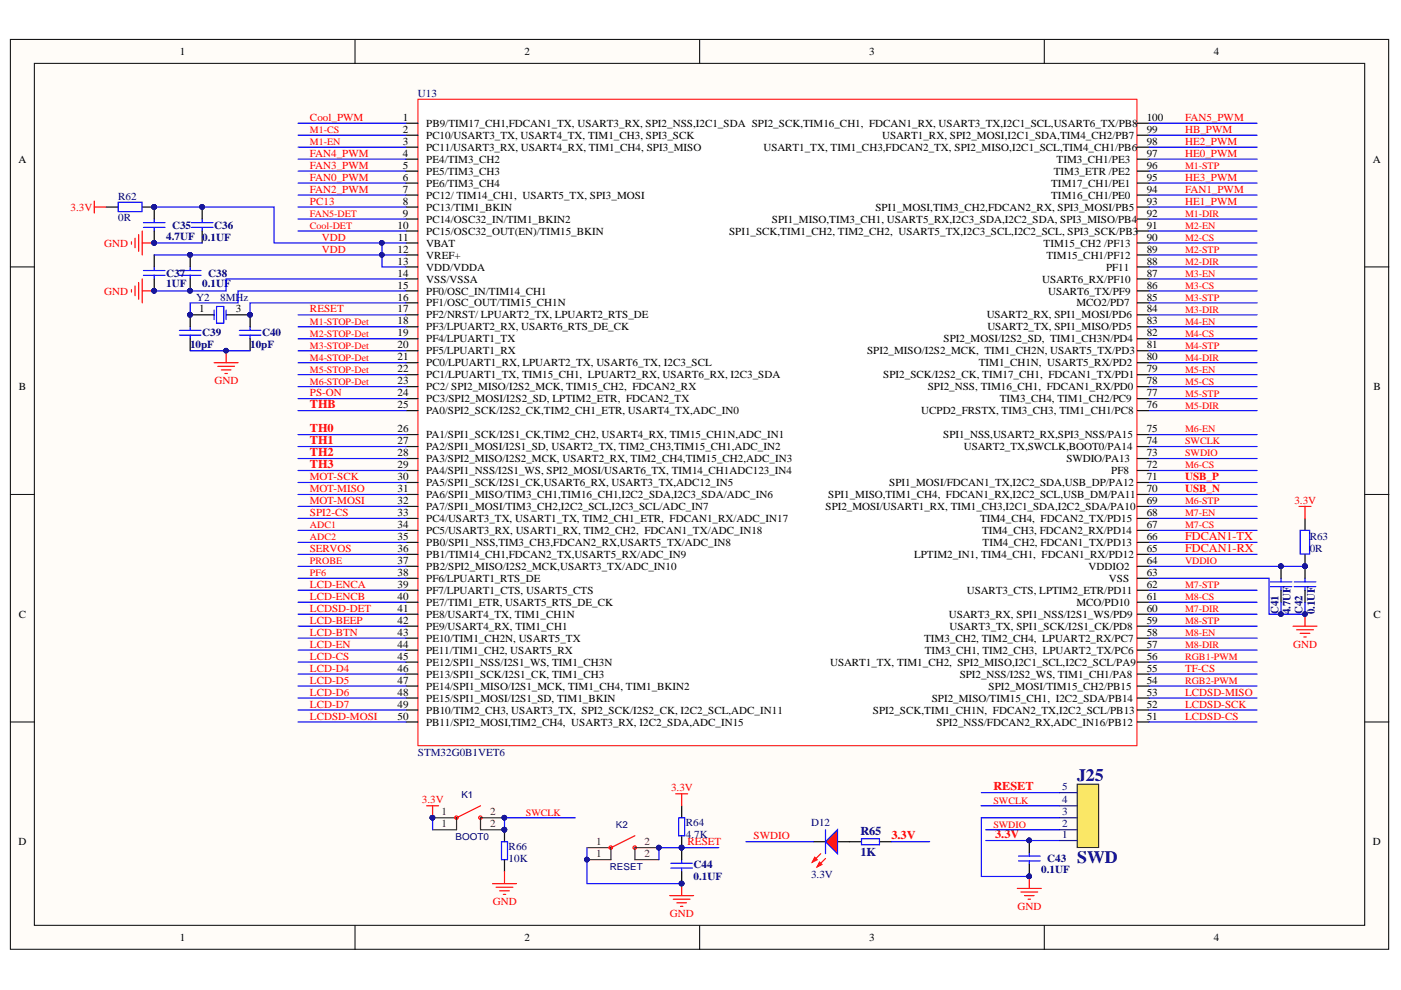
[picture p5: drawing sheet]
<svg xmlns="http://www.w3.org/2000/svg" width="297mm" height="210mm" viewBox="0 0 297 210" stroke-linecap="round" stroke-linejoin="round" font-family="sans-serif">
<defs><g id="words">
<g font-size="3.7" fill="#000080">
<text x="228.4" y="165.5">J25</text>
<text x="228.4" y="183">SWD</text>
</g>
<g font-size="2.5" fill="#f00">
<text x="65.7" y="86.5">THB</text>
<text x="65.7" y="91.6">TH0</text>
<text x="65.7" y="94.1">TH1</text>
<text x="65.7" y="96.7">TH2</text>
<text x="65.7" y="99.2">TH3</text>
<text x="251.3" y="114.5">FDCAN1-TX</text>
<text x="251.3" y="117">FDCAN1-RX</text>
<text x="210.6" y="167.5">RESET</text>
<text x="189" y="177.9">3.3V</text>
<text x="211" y="177.7">3.3V</text>
</g>
<g font-size="2.5" fill="#000080">
<text x="182.4" y="177">R65</text>
<text x="182.4" y="181.6">1K</text>
</g>
<g font-size="2.3">
<text x="38.1" y="11.7">1</text>
<text x="111.2" y="11.7">2</text>
<text x="184.3" y="11.7">3</text>
<text x="257.4" y="11.7">4</text>
<text x="85.4" y="25.6">1</text>
<text x="85.4" y="28.2">2</text>
<text x="90.4" y="26.9">PB9/TIM17_CH1,FDCAN1_TX, USART3_RX, SPI2_NSS,I2C1_SDA SPI2_SCK,TIM16_CH1, FDCAN1_RX, USART3_TX,I2C1_SCL,USART6_TX/PB8</text>
<text x="90.4" y="29.5">PC10/USART3_TX, USART4_TX, TIM1_CH3, SPI3_SCK</text>
<text x="187.1" y="29.5">USART1_RX, SPI2_MOSI,I2C1_SDA,TIM4_CH2/PB7</text>
<text x="243.1" y="28.2">99</text>
<text x="243.1" y="25.6">100</text>
<text x="3.9" y="34.5">A</text>
<text x="85.4" y="30.7">3</text>
<text x="85.4" y="33.3">4</text>
<text x="85.4" y="35.8">5</text>
<text x="90.4" y="32">PC11/USART3_RX, USART4_RX, TIM1_CH4, SPI3_MISO</text>
<text x="90.4" y="34.5">PE4/TIM3_CH2</text>
<text x="161.9" y="32">USART1_TX, TIM1_CH3,FDCAN2_TX, SPI2_MISO,I2C1_SCL,TIM4_CH1/PB6</text>
<text x="224" y="34.5">TIM3_CH1/PE3</text>
<text x="243.1" y="35.8">96</text>
<text x="243.1" y="33.3">97</text>
<text x="243.1" y="30.7">98</text>
<text x="291.1" y="34.5">A</text>
<text x="85.4" y="38.3">6</text>
<text x="85.4" y="40.9">7</text>
<text x="90.4" y="37.1">PE5/TIM3_CH3</text>
<text x="90.4" y="39.6">PE6/TIM3_CH4</text>
<text x="222.9" y="39.6">TIM17_CH1/PE1</text>
<text x="223.4" y="37.1">TIM3_ETR /PE2</text>
<text x="243.1" y="40.9">94</text>
<text x="243.1" y="38.3">95</text>
<text x="85.4" y="43.4">8</text>
<text x="85.4" y="45.9">9</text>
<text x="90.4" y="42.1">PC12/ TIM14_CH1, USART5_TX, SPI3_MOSI</text>
<text x="90.4" y="44.7">PC13/TIM1_BKIN</text>
<text x="90.4" y="47.2">PC14/OSC32_IN/TIM1_BKIN2</text>
<text x="163.7" y="47.2">SPI1_MISO,TIM3_CH1, USART5_RX,I2C3_SDA,I2C2_SDA, SPI3_MISO/PB4</text>
<text x="185.6" y="44.7">SPI1_MOSI,TIM3_CH2,FDCAN2_RX, SPI3_MOSI/PB5</text>
<text x="222.9" y="42.1">TIM16_CH1/PE0</text>
<text x="243.1" y="45.9">92</text>
<text x="243.1" y="43.4">93</text>
<text x="84.3" y="48.5">10</text>
<text x="84.3" y="53.6">12</text>
<text x="84.4" y="51">11</text>
<text x="90.4" y="49.7">PC15/OSC32_OUT(EN)/TIM15_BKIN</text>
<text x="90.4" y="52.3">VBAT</text>
<text x="154.6" y="49.7">SPI1_SCK,TIM1_CH2, TIM2_CH2, USART5_TX,I2C3_SCL,I2C2_SCL, SPI3_SCK/PB3</text>
<text x="221.3" y="52.3">TIM15_CH2 /PF13</text>
<text x="243.1" y="53.6">89</text>
<text x="243.1" y="51">90</text>
<text x="243.1" y="48.5">91</text>
<text x="84.3" y="56.1">13</text>
<text x="84.3" y="58.6">14</text>
<text x="90.4" y="54.8">VREF+</text>
<text x="90.4" y="57.4">VDD/VDDA</text>
<text x="90.4" y="59.9">VSS/VSSA</text>
<text x="221" y="59.9">USART6_RX/PF10</text>
<text x="221.9" y="54.8">TIM15_CH1/PF12</text>
<text x="234.6" y="57.4">PF11</text>
<text x="243.1" y="58.6">87</text>
<text x="243.1" y="56.1">88</text>
<text x="84.3" y="61.2">15</text>
<text x="84.3" y="63.7">16</text>
<text x="90.4" y="62.4">PF0/OSC_IN/TIM14_CH1</text>
<text x="90.4" y="65">PF1/OSC_OUT/TIM15_CH1N</text>
<text x="222.2" y="62.4">USART6_TX/PF9</text>
<text x="228.2" y="65">MCO2/PD7</text>
<text x="243.1" y="63.7">85</text>
<text x="243.1" y="61.2">86</text>
<text x="42.2" y="66.2">1</text>
<text x="50" y="66.2">3</text>
<text x="84.3" y="66.2">17</text>
<text x="84.3" y="68.8">18</text>
<text x="84.3" y="71.3">19</text>
<text x="90.4" y="67.5">PF2/NRST/ LPUART2_TX, LPUART2_RTS_DE</text>
<text x="90.4" y="70.1">PF3/LPUART2_RX, USART6_RTS_DE_CK</text>
<text x="209.2" y="67.5">USART2_RX, SPI1_MOSI/PD6</text>
<text x="209.3" y="70.1">USART2_TX, SPI1_MISO/PD5</text>
<text x="243.1" y="71.3">82</text>
<text x="243.1" y="68.8">83</text>
<text x="243.1" y="66.2">84</text>
<text x="84.3" y="73.9">20</text>
<text x="84.3" y="76.4">21</text>
<text x="90.4" y="72.6">PF4/LPUART1_TX</text>
<text x="90.4" y="75.1">PF5/LPUART1_RX</text>
<text x="90.4" y="77.7">PC0/LPUART1_RX, LPUART2_TX, USART6_TX, I2C3_SCL</text>
<text x="183.8" y="75.1">SPI2_MISO/I2S2_MCK, TIM1_CH2N, USART5_TX/PD3</text>
<text x="200" y="72.6">SPI2_MOSI/I2S2_SD, TIM1_CH3N/PD4</text>
<text x="207.5" y="77.7">TIM1_CH1N, USART5_RX/PD2</text>
<text x="243.1" y="76.4">80</text>
<text x="243.1" y="73.9">81</text>
<text x="4" y="82.8">B</text>
<text x="84.3" y="79">22</text>
<text x="84.3" y="81.5">23</text>
<text x="90.4" y="80.2">PC1/LPUART1_TX, TIM15_CH1, LPUART2_RX, USART6_RX, I2C3_SDA</text>
<text x="90.4" y="82.8">PC2/ SPI2_MISO/I2S2_MCK, TIM15_CH2, FDCAN2_RX</text>
<text x="187.3" y="80.2">SPI2_SCK/I2S2_CK, TIM17_CH1, FDCAN1_TX/PD1</text>
<text x="196.7" y="82.8">SPI2_NSS, TIM16_CH1, FDCAN1_RX/PD0</text>
<text x="243.1" y="81.5">78</text>
<text x="243.1" y="79">79</text>
<text x="291.2" y="82.8">B</text>
<text x="84.3" y="84">24</text>
<text x="84.3" y="86.6">25</text>
<text x="90.4" y="85.3">PC3/SPI2_MOSI/I2S2_SD, LPTIM2_ETR, FDCAN2_TX</text>
<text x="90.4" y="87.8">PA0/SPI2_SCK/I2S2_CK,TIM2_CH1_ETR, USART4_TX,ADC_IN0</text>
<text x="195.3" y="87.8">UCPD2_FRSTX, TIM3_CH3, TIM1_CH1/PC8</text>
<text x="212" y="85.3">TIM3_CH4, TIM1_CH2/PC9</text>
<text x="243.1" y="86.6">76</text>
<text x="243.1" y="84">77</text>
<text x="84.3" y="91.6">26</text>
<text x="84.3" y="94.2">27</text>
<text x="90.4" y="92.9">PA1/SPI1_SCK/I2S1_CK,TIM2_CH2, USART4_RX, TIM15_CH1N,ADC_IN1</text>
<text x="90.4" y="95.4">PA2/SPI1_MOSI/I2S1_SD, USART2_TX, TIM2_CH3,TIM15_CH1,ADC_IN2</text>
<text x="200" y="92.9">SPI1_NSS,USART2_RX,SPI3_NSS/PA15</text>
<text x="204.4" y="95.4">USART2_TX,SWCLK,BOOT0/PA14</text>
<text x="243.1" y="94.2">74</text>
<text x="243.1" y="91.6">75</text>
<text x="84.3" y="96.7">28</text>
<text x="84.3" y="99.2">29</text>
<text x="84.3" y="101.8">30</text>
<text x="90.4" y="98">PA3/SPI2_MISO/I2S2_MCK, USART2_RX, TIM2_CH4,TIM15_CH2,ADC_IN3</text>
<text x="90.4" y="100.5">PA4/SPI1_NSS/I2S1_WS, SPI2_MOSI/USART6_TX, TIM14_CH1ADC123_IN4</text>
<text x="226.1" y="98">SWDIO/PA13</text>
<text x="235.6" y="100.5">PF8</text>
<text x="243.1" y="101.8">71</text>
<text x="243.1" y="99.2">72</text>
<text x="243.1" y="96.7">73</text>
<text x="84.3" y="104.4">31</text>
<text x="84.3" y="106.9">32</text>
<text x="90.4" y="103.1">PA5/SPI1_SCK/I2S1_CK,USART6_RX, USART3_TX,ADC12_IN5</text>
<text x="90.4" y="105.6">PA6/SPI1_MISO/TIM3_CH1,TIM16_CH1,I2C2_SDA,I2C3_SDA/ADC_IN6</text>
<text x="175.6" y="105.6">SPI1_MISO,TIM1_CH4, FDCAN1_RX,I2C2_SCL,USB_DM/PA11</text>
<text x="188.5" y="103.1">SPI1_MOSI/FDCAN1_TX,I2C2_SDA,USB_DP/PA12</text>
<text x="243.1" y="106.9">69</text>
<text x="243.1" y="104.4">70</text>
<text x="84.3" y="109.4">33</text>
<text x="84.3" y="112">34</text>
<text x="90.4" y="108.2">PA7/SPI1_MOSI/TIM3_CH2,I2C2_SCL,I2C3_SCL/ADC_IN7</text>
<text x="90.4" y="110.7">PC4/USART3_TX, USART1_TX, TIM2_CH1_ETR, FDCAN1_RX/ADC_IN17</text>
<text x="90.4" y="113.2">PC5/USART3_RX, USART1_RX, TIM2_CH2, FDCAN1_TX/ADC_IN18</text>
<text x="175.1" y="108.2">SPI2_MOSI/USART1_RX, TIM1_CH3,I2C1_SDA,I2C2_SDA/PA10</text>
<text x="207.8" y="110.7">TIM4_CH4, FDCAN2_TX/PD15</text>
<text x="208.2" y="113.2">TIM4_CH3, FDCAN2_RX/PD14</text>
<text x="243.1" y="112">67</text>
<text x="243.1" y="109.4">68</text>
<text x="84.3" y="114.5">35</text>
<text x="84.3" y="117">36</text>
<text x="84.3" y="119.6">37</text>
<text x="90.4" y="115.8">PB0/SPI1_NSS,TIM3_CH3,FDCAN2_RX,USART5_TX/ADC_IN8</text>
<text x="90.4" y="118.3">PB1/TIM14_CH1,FDCAN2_TX,USART5_RX/ADC_IN9</text>
<text x="193.8" y="118.3">LPTIM2_IN1, TIM4_CH1, FDCAN1_RX/PD12</text>
<text x="208.3" y="115.8">TIM4_CH2, FDCAN1_TX/PD13</text>
<text x="243.1" y="119.6">64</text>
<text x="243.1" y="117">65</text>
<text x="243.1" y="114.5">66</text>
<text x="84.3" y="122.1">38</text>
<text x="84.3" y="124.6">39</text>
<text x="90.4" y="120.8">PB2/SPI2_MISO/I2S2_MCK,USART3_TX/ADC_IN10</text>
<text x="90.4" y="123.4">PF6/LPUART1_RTS_DE</text>
<text x="90.4" y="125.9">PF7/LPUART1_CTS, USART5_CTS</text>
<text x="205" y="125.9">USART3_CTS, LPTIM2_ETR/PD11</text>
<text x="230.8" y="120.8">VDDIO2</text>
<text x="235.1" y="123.4">VSS</text>
<text x="243.1" y="124.6">62</text>
<text x="243.1" y="122.1">63</text>
<text x="4" y="131">C</text>
<text x="84.3" y="127.2">40</text>
<text x="84.3" y="129.7">41</text>
<text x="90.4" y="128.4">PE7/TIM1_ETR, USART5_RTS_DE_CK</text>
<text x="90.4" y="131">PE8/USART4_TX, TIM1_CH1N</text>
<text x="201.2" y="131">USART3_RX, SPI1_NSS/I2S1_WS/PD9</text>
<text x="228.2" y="128.4">MCO/PD10</text>
<text x="243.1" y="129.7">60</text>
<text x="243.1" y="127.2">61</text>
<text x="291.2" y="131">C</text>
<text x="84.3" y="132.3">42</text>
<text x="84.3" y="134.8">43</text>
<text x="84.3" y="137.4">44</text>
<text x="90.4" y="133.6">PE9/USART4_RX, TIM1_CH1</text>
<text x="90.4" y="136.1">PE10/TIM1_CH2N, USART5_TX</text>
<text x="195.9" y="136.1">TIM3_CH2, TIM2_CH4, LPUART2_RX/PC7</text>
<text x="201.3" y="133.6">USART3_TX, SPI1_SCK/I2S1_CK/PD8</text>
<text x="243.1" y="137.4">57</text>
<text x="243.1" y="134.8">58</text>
<text x="243.1" y="132.3">59</text>
<text x="84.3" y="139.9">45</text>
<text x="84.3" y="142.4">46</text>
<text x="90.4" y="138.6">PE11/TIM1_CH2, USART5_RX</text>
<text x="90.4" y="141.2">PE12/SPI1_NSS/I2S1_WS, TIM1_CH3N</text>
<text x="90.4" y="143.7">PE13/SPI1_SCK/I2S1_CK, TIM1_CH3</text>
<text x="176" y="141.2">USART1_TX, TIM1_CH2, SPI2_MISO,I2C1_SCL,I2C2_SCL/PA9</text>
<text x="196.1" y="138.6">TIM3_CH1, TIM2_CH3, LPUART2_TX/PC6</text>
<text x="203.5" y="143.7">SPI2_NSS/I2S2_WS, TIM1_CH1/PA8</text>
<text x="243.1" y="142.4">55</text>
<text x="243.1" y="139.9">56</text>
<text x="84.3" y="145">47</text>
<text x="84.3" y="147.5">48</text>
<text x="90.4" y="146.2">PE14/SPI1_MISO/I2S1_MCK, TIM1_CH4, TIM1_BKIN2</text>
<text x="90.4" y="148.8">PE15/SPI1_MOSI/I2S1_SD, TIM1_BKIN</text>
<text x="197.5" y="148.8">SPI2_MISO/TIM15_CH1, I2C2_SDA/PB14</text>
<text x="209.6" y="146.2">SPI2_MOSI/TIM15_CH2/PB15</text>
<text x="243.1" y="147.5">53</text>
<text x="243.1" y="145">54</text>
<text x="84.3" y="150">49</text>
<text x="84.3" y="152.6">50</text>
<text x="90.4" y="151.3">PB10/TIM2_CH3, USART3_TX, SPI2_SCK/I2S2_CK, I2C2_SCL,ADC_IN11</text>
<text x="90.4" y="153.8">PB11/SPI2_MOSI,TIM2_CH4, USART3_RX, I2C2_SDA,ADC_IN15</text>
<text x="185.1" y="151.3">SPI2_SCK,TIM1_CH1N, FDCAN2_TX,I2C2_SCL/PB13</text>
<text x="198.6" y="153.8">SPI2_NSS/FDCAN2_RX,ADC_IN16/PB12</text>
<text x="243.1" y="152.6">51</text>
<text x="243.1" y="150">52</text>
<text x="3.9" y="179.2">D</text>
<text x="291.1" y="179.2">D</text>
<text x="38.1" y="199.5">1</text>
<text x="111.2" y="199.5">2</text>
<text x="184.3" y="199.5">3</text>
<text x="257.4" y="199.5">4</text>
</g>
<g font-size="2.3" fill="#000080">
<text x="88.6" y="20.5">U13</text>
<text x="25.1" y="46.9">0R</text>
<text x="25.1" y="42.4">R62</text>
<text x="35.2" y="50.8">4.7UF</text>
<text x="36.5" y="48.5">C35</text>
<text x="42.9" y="51">0.1UF</text>
<text x="45.4" y="48.5">C36</text>
<text x="35.2" y="58.6">C37</text>
<text x="44.2" y="58.6">C38</text>
<text x="35.2" y="60.9">1UF</text>
<text x="41.6" y="63.7">Y2</text>
<text x="42.9" y="60.9">0.1UF</text>
<text x="46.7" y="63.7">8MHz</text>
<text x="42.9" y="71.3">C39</text>
<text x="55.6" y="71.3">C40</text>
<text x="40.3" y="73.9">10pF</text>
<text x="53" y="73.9">10pF</text>
<text x="277.7" y="117">0R</text>
<text x="277.7" y="114.5">R63</text>
<text x="271.1" y="130.2" transform="rotate(-90 271.1 130.2)">C41</text>
<text x="273.6" y="130.2" transform="rotate(-90 273.6 130.2)">4.7UF</text>
<text x="276.2" y="130.2" transform="rotate(-90 276.2 130.2)">C42</text>
<text x="278.8" y="130.2" transform="rotate(-90 278.8 130.2)">0.1UF</text>
<text x="88.6" y="160.2">STM32G0B1VET6</text>
<text x="145.4" y="175.2">R64</text>
<text x="145.4" y="177.7">4.7K</text>
<text x="172" y="175.2">D12</text>
<text x="107.8" y="180.2">R66</text>
<text x="107.8" y="182.8">10K</text>
<text x="147.1" y="184.1">C44</text>
<text x="220.8" y="185.1">0.1UF</text>
<text x="222" y="182.8">C43</text>
<text x="147.1" y="186.6">0.1UF</text>
<text x="172" y="186.1">3.3V</text>
</g>
<g font-size="2.3" fill="#f00">
<text x="65.7" y="25.6">Cool_PWM</text>
<text x="251.3" y="25.6">FAN5_PWM</text>
<text x="251.3" y="28.2">HB_PWM</text>
<text x="65.7" y="35.8">FAN3_PWM</text>
<text x="65.7" y="33.3">FAN4_PWM</text>
<text x="251.3" y="33.3">HE0_PWM</text>
<text x="251.3" y="30.7">HE2_PWM</text>
<text x="65.7" y="38.3">FAN0_PWM</text>
<text x="65.7" y="40.9">FAN2_PWM</text>
<text x="251.3" y="40.9">FAN1_PWM</text>
<text x="251.3" y="38.3">HE3_PWM</text>
<text x="15" y="44.7">3.3V</text>
<text x="65.7" y="43.4">PC13</text>
<text x="251.3" y="43.4">HE1_PWM</text>
<text x="22.1" y="52.3">GND</text>
<text x="68.3" y="51">VDD</text>
<text x="68.3" y="53.6">VDD</text>
<text x="22.1" y="62.4">GND</text>
<text x="65.7" y="66.2">RESET</text>
<text x="45.5" y="81.5">GND</text>
<text x="65.7" y="84">PS-ON</text>
<text x="65.7" y="101.8">MOT-SCK</text>
<text x="251.3" y="101.8">USB_P</text>
<text x="65.7" y="106.9">MOT-MOSI</text>
<text x="65.7" y="104.4">MOT-MISO</text>
<text x="251.3" y="104.4">USB_N</text>
<text x="274.4" y="106.9">3.3V</text>
<text x="65.7" y="109.4">SPI2-CS</text>
<text x="65.7" y="117">SERVOS</text>
<text x="65.7" y="124.6">LCD-ENCA</text>
<text x="65.7" y="127.2">LCD-ENCB</text>
<text x="65.7" y="129.7">LCDSD-DET</text>
<text x="65.7" y="132.3">LCD-BEEP</text>
<text x="65.7" y="134.8">LCD-BTN</text>
<text x="65.7" y="137.4">LCD-EN</text>
<text x="274.2" y="137.4">GND</text>
<text x="65.7" y="139.9">LCD-CS</text>
<text x="65.7" y="142.4">LCD-D4</text>
<text x="251.3" y="142.4">TF-CS</text>
<text x="65.7" y="145">LCD-D5</text>
<text x="65.7" y="147.5">LCD-D6</text>
<text x="251.3" y="147.5">LCDSD-MISO</text>
<text x="65.7" y="150">LCD-D7</text>
<text x="65.7" y="152.6">LCDSD-MOSI</text>
<text x="251.3" y="152.6">LCDSD-CS</text>
<text x="251.3" y="150">LCDSD-SCK</text>
<text x="142.3" y="167.8">3.3V</text>
<text x="89.4" y="170.3">3.3V</text>
<text x="145.8" y="179.2">RESET</text>
<text x="159.8" y="178">SWDIO</text>
<text x="104.5" y="191.9">GND</text>
<text x="142" y="194.5">GND</text>
<text x="215.7" y="193">GND</text>
</g>
<g font-size="2.3" fill="#11037f">
<text x="225.2" y="167.6">5</text>
<text x="225.2" y="172.9">3</text>
<text x="225.2" y="170.3">4</text>
<text x="225.2" y="177.7">1</text>
<text x="225.2" y="175.4">2</text>
</g>
<g font-size="2.3" fill="#800">
<text x="93.6" y="172.9">1</text>
<text x="103.9" y="172.9">2</text>
<text x="93.6" y="175.4">1</text>
<text x="103.9" y="175.4">2</text>
<text x="126.4" y="179.2">1</text>
<text x="136.6" y="179.2">2</text>
<text x="126.4" y="181.8">1</text>
<text x="136.6" y="181.8">2</text>
</g>
<g font-size="2.1" fill="#f00">
<text x="65.7" y="28.2">M1-CS</text>
<text x="65.7" y="30.8">M1-EN</text>
<text x="251.3" y="35.8">M1-STP</text>
<text x="65.7" y="46">FAN5-DET</text>
<text x="251.3" y="46">M1-DIR</text>
<text x="65.7" y="48.5">Cool-DET</text>
<text x="251.3" y="48.5">M2-EN</text>
<text x="251.3" y="53.6">M2-STP</text>
<text x="251.3" y="51.1">M2-CS</text>
<text x="251.3" y="56.2">M2-DIR</text>
<text x="251.3" y="58.7">M3-EN</text>
<text x="251.3" y="63.8">M3-STP</text>
<text x="251.3" y="61.2">M3-CS</text>
<text x="65.7" y="68.8">M1-STOP-Det</text>
<text x="65.7" y="71.4">M2-STOP-Det</text>
<text x="251.3" y="68.8">M4-EN</text>
<text x="251.3" y="71.4">M4-CS</text>
<text x="251.3" y="66.3">M3-DIR</text>
<text x="65.7" y="73.9">M3-STOP-Det</text>
<text x="65.7" y="76.5">M4-STOP-Det</text>
<text x="251.3" y="73.9">M4-STP</text>
<text x="251.3" y="76.5">M4-DIR</text>
<text x="65.7" y="79">M5-STOP-Det</text>
<text x="65.7" y="81.5">M6-STOP-Det</text>
<text x="251.3" y="79">M5-EN</text>
<text x="251.3" y="81.5">M5-CS</text>
<text x="251.3" y="84.1">M5-STP</text>
<text x="251.3" y="86.6">M5-DIR</text>
<text x="251.3" y="94.2">SWCLK</text>
<text x="251.3" y="91.7">M6-EN</text>
<text x="251.3" y="96.8">SWDIO</text>
<text x="251.3" y="99.3">M6-CS</text>
<text x="251.3" y="106.9">M6-STP</text>
<text x="65.7" y="112">ADC1</text>
<text x="251.3" y="109.5">M7-EN</text>
<text x="251.3" y="112">M7-CS</text>
<text x="65.7" y="114.5">ADC2</text>
<text x="65.7" y="119.6">PROBE</text>
<text x="251.3" y="119.6">VDDIO</text>
<text x="65.7" y="122.1">PF6</text>
<text x="251.3" y="124.7">M7-STP</text>
<text x="251.3" y="129.8">M7-DIR</text>
<text x="251.3" y="127.3">M8-CS</text>
<text x="251.3" y="134.9">M8-EN</text>
<text x="251.3" y="132.3">M8-STP</text>
<text x="251.3" y="137.4">M8-DIR</text>
<text x="251.3" y="139.9">RGB1-PWM</text>
<text x="251.3" y="145">RGB2-PWM</text>
<text x="111.5" y="172.9">SWCLK</text>
<text x="210.6" y="170.4">SWCLK</text>
<text x="210.6" y="175.5">SWDIO</text>
</g>
<g font-size="2" fill="#000080">
<text x="97.8" y="169.2">K1</text>
<text x="96.6" y="178">BOOT0</text>
<text x="130.6" y="175.5">K2</text>
<text x="129.3" y="184.4">RESET</text>
</g>
</g></defs>
<g fill="#fffcf8" stroke="#000" stroke-width=".21">
<path d="M2.2 8.4h292.2v192.9h-292.2z"/>
<path d="M7.3 13.4h282v182.8h-282z"/>
</g>
<path d="M75.3 8.4v5M148.3 8.4v5M221.4 8.4v5M2.2 56.6h5.1M289.4 56.6h5.1M2.2 104.8h5.1M289.4 104.8h5.1M2.2 153.1h5.1M289.4 153.1h5.1M75.3 196.2v5.1M148.3 196.2v5.1M221.4 196.2v5.1" fill="none" stroke="#000" stroke-width=".21"/>
<path d="M40.3 66.8h5.1M47.9 66.8h5.1M107 175.9v2.6M144.5 170.8v2.6M144.5 177.2v5.1M172.5 178.5h2.5M177.6 178.5h5M186.5 178.5h2.5M107 182.3v2.5M144.5 184.8v2.6" fill="none" stroke="#000" stroke-width=".25"/>
<g fill="#000080" stroke="#000080" stroke-width=".21">
<circle cx="144.5" cy="179.7" r=".48"/>
<circle cx="144.5" cy="187.3" r=".48"/>
<circle cx="91.7" cy="173.4" r=".48"/>
<circle cx="106.9" cy="173.4" r=".48"/>
<circle cx="106.9" cy="175.9" r=".48"/>
<circle cx="124.4" cy="182.2" r=".48"/>
<circle cx="139.7" cy="179.7" r=".48"/>
<circle cx="40.3" cy="66.7" r=".49"/>
<circle cx="53" cy="66.7" r=".48"/>
</g>
<path d="M45.4 65.7v2.1M45.9 65h1.5v3.5h-1.5zM47.9 65.7v2.1M106.3 178.5h1.3v3.8h-1.3zM143.9 173.4h1.3v3.8h-1.3zM182.6 177.8h3.9v1.3h-3.9zM142.2 184.1h4.6M142.2 183h4.6M144.5 182.3v.7M144.5 184.1v.7" fill="none" stroke="#00f" stroke-width=".25"/>
<g fill="none" stroke="#f00" stroke-width=".25">
<path d="M90.4 170.8h2.6M91.7 170.8v2.6M143.3 168.3h2.5M144.5 168.3v2.5M104.4 187.4h5.1M105.2 188.1h3.5M105.9 188.9h2.1M106.7 189.6h.5M107 184.8v2.6M142 189.9h5.1M142.7 190.7h3.6M143.5 191.4h2"/>
<path d="M144.3 192.2h.5M144.5 187.4v2.5"/>
</g>
<path d="M91.7 173.4h5.1v2.5h-5.1M107 173.4h-5.1v2.5h5.1M124.4 179.7h5.1v2.6h-5.1M139.7 179.7h-5.1v2.6h5.1" fill="none" stroke="#800" stroke-width=".25"/>
<g fill="none" stroke="#900" stroke-width=".25">
<path d="M101.9 170.8l-5.1 2.6M134.6 177.2l-5.1 2.5"/>
<circle cx="96.8" cy="173.4" r=".36"/>
<circle cx="101.9" cy="173.4" r=".36"/>
<circle cx="129.5" cy="179.7" r=".36"/>
<circle cx="134.6" cy="179.7" r=".36"/>
</g>
<path d="M175 178.5l2.6-2.6v5.1z" fill="#f00"/>
<path d="M175 178.5l2.6-2.6v5.1z" fill="none" stroke="#00f" stroke-width=".25"/>
<path d="M174 181l-1.8 1.8M175 182l-1.8 1.8" fill="none" stroke="#f00" stroke-width=".25"/>
<path d="M172.7 181.8l.5 .5-1 .5z" fill="#f00"/>
<path d="M172.7 181.8l.5 .5-1 .5z" fill="none" stroke="#f00" stroke-width=".25"/>
<path d="M173.8 182.8l.5 .5-1.1 .5z" fill="#f00"/>
<path d="M173.8 182.8l.5 .5-1.1 .5z" fill="none" stroke="#f00" stroke-width=".25"/>
<path d="M175 175.9v5.1" fill="none" stroke="#00f" stroke-width=".25"/>
<path d="M228.4 166.3h4.5v13.4h-4.5z" fill="#fdf101" stroke="#800000" stroke-width=".25"/>
<path d="M224.6 178.2h3.8M224.6 175.9h3.8M224.6 173.4h3.8M224.6 170.8h3.8M224.6 168.1h3.8" fill="none" stroke="#11037f" stroke-width=".25"/>
<path d="M215.9 182.5h4.6M215.9 181.5h4.6M218.2 180.8v.7M218.2 182.5v.8" fill="none" stroke="#00f" stroke-width=".25"/>
<path d="M218.2 178.2v2.6M218.2 183.3v2.5" fill="none" stroke="#000" stroke-width=".25"/>
<g fill="#000080" stroke="#000080" stroke-width=".21">
<circle cx="218.2" cy="178.2" r=".48"/>
<circle cx="218.2" cy="185.8" r=".48"/>
</g>
<path d="M215.7 188.4h5.1M216.5 189.1h3.5M217.2 189.9h2M218 190.7h.5M218.2 185.8v2.6" fill="none" stroke="#f00" stroke-width=".25"/>
<path d="M88.6 21h152.5v137.1h-152.5z" fill="#fff" stroke="#f00" stroke-width=".21"/>
<g fill="none" stroke="#000" stroke-width=".25">
<path d="M86.1 26.1h2.5M86.1 28.7h2.5M86.1 31.2h2.5M86.1 33.7h2.5M86.1 36.3h2.5M86.1 38.8h2.5M241.1 26.1h2.5M241.1 28.7h2.5M241.1 31.2h2.5M241.1 33.7h2.5M241.1 36.3h2.5M241.1 38.8h2.5"/>
<path d="M22.5 43.9h2.6M30.2 43.9h2.5v2.5M32.7 49v2.5M32.7 54.1v2.5M32.7 59.1v2.6M40.3 54.1v2.5M40.3 59.1v2.6M42.9 43.9v2.5M42.9 49v2.5M86.1 41.4h2.5M86.1 43.9h2.5M86.1 46.4h2.5"/>
<path d="M86.1 49h2.5M86.1 51.5h2.5M86.1 54.1h2.5M86.1 56.6h2.5M86.1 59.1h2.5M241.1 41.4h2.5M241.1 43.9h2.5M241.1 46.4h2.5M241.1 49h2.5M241.1 51.5h2.5M241.1 54.1h2.5M241.1 56.6h2.5"/>
<path d="M241.1 59.1h2.5M40.3 66.8v2.5M40.3 71.8v2.6M53 66.8v2.5M53 71.8v2.6M86.1 61.7h2.5M86.1 64.2h2.5M86.1 66.8h2.5M86.1 69.3h2.5M86.1 71.8h2.5M86.1 74.4h2.5M86.1 76.9h2.5"/>
<path d="M86.1 79.4h2.5M241.1 61.7h2.5M241.1 64.2h2.5M241.1 66.8h2.5M241.1 69.3h2.5M241.1 71.8h2.5M241.1 74.4h2.5M241.1 76.9h2.5M241.1 79.4h2.5M86.1 99.8h2.5M86.1 97.2h2.5M86.1 94.7h2.5"/>
<path d="M86.1 92.1h2.5M86.1 82h2.5M86.1 84.5h2.5M86.1 87.1h2.5M241.1 99.8h2.5M241.1 97.2h2.5M241.1 94.7h2.5M241.1 92.1h2.5M241.1 82h2.5M241.1 84.5h2.5M241.1 87.1h2.5M86.1 117.5h2.5"/>
<path d="M86.1 115h2.5M86.1 112.5h2.5M86.1 109.9h2.5M86.1 107.4h2.5M86.1 104.8h2.5M86.1 102.3h2.5M241.1 117.5h2.5M241.1 115h2.5M241.1 112.5h2.5M241.1 109.9h2.5M241.1 107.4h2.5M241.1 104.8h2.5"/>
<path d="M241.1 102.3h2.5M276.7 109.9v2.6M276.7 117.5v5.1M86.1 137.8h2.5M86.1 135.3h2.5M86.1 132.8h2.5M86.1 130.2h2.5M86.1 127.7h2.5M86.1 125.1h2.5M86.1 122.6h2.5M86.1 120.1h2.5M241.1 137.8h2.5"/>
<path d="M241.1 135.3h2.5M241.1 132.8h2.5M241.1 130.2h2.5M241.1 127.7h2.5M241.1 125.1h2.5M241.1 122.6h2.5M241.1 120.1h2.5M271.6 120.1v2.5M271.6 125.1v2.6M276.7 125.1v2.6M86.1 153.1h2.5M86.1 150.5h2.5"/>
<path d="M86.1 148h2.5M86.1 145.5h2.5M86.1 142.9h2.5M86.1 140.4h2.5M241.1 153.1h2.5M241.1 150.5h2.5M241.1 148h2.5M241.1 145.5h2.5M241.1 142.9h2.5M241.1 140.4h2.5"/>
</g>
<g fill="none" stroke="#00f" stroke-width=".25">
<path d="M63.2 36.3h22.9M63.2 33.7h22.9M63.2 38.8h22.9M63.2 28.7h22.9M63.2 26.1h22.9M63.2 31.2h22.9M243.6 36.3h22.9M243.6 33.7h22.9M243.6 38.8h22.9M243.6 28.7h22.9M243.6 26.1h22.9M243.6 31.2h22.9"/>
<path d="M25.1 42.9h5v2h-5zM30.4 48.2h4.6M30.4 47.2h4.6M30.4 58.4h4.6M30.4 57.4h4.6M32.7 54.1h53.4M32.7 43.9h25.4v7.6h28M32.7 46.4v.8M32.7 48.2v.8M32.7 56.6v.8M32.7 58.4v.7M32.7 51.5h10.2"/>
<path d="M38 58.4h4.6M38 57.4h4.6M40.3 56.6v.8M40.3 58.4v.7M40.6 48.2h4.6M40.6 47.2h4.6M42.9 46.4v.8M42.9 48.2v.8M63.2 41.4h22.9M63.2 46.4h22.9M63.2 43.9h22.9M63.2 49h22.9"/>
<path d="M81 51.5v5.1h5.1M86.1 59.1h-38.2v2.6h-15.2M243.6 41.4h22.9M243.6 46.4h22.9M243.6 43.9h22.9M243.6 51.5h22.9M243.6 49h22.9M243.6 56.6h22.9M243.6 54.1h22.9M243.6 59.1h22.9M38 71.1h4.6M38 70.1h4.6"/>
<path d="M40.3 74.4h12.7M40.3 69.3v.8M40.3 71.1v.7M50.7 71.1h4.6M50.7 70.1h4.6M53 69.3v.8M53 71.1v.7M63.2 66.8h22.9M63.2 71.8h22.9M63.2 69.3h22.9M63.2 76.9h22.9M63.2 74.4h22.9"/>
<path d="M63.2 79.4h22.9M86.1 61.7h-35.6v2.5h-10.2v2.6M86.1 64.2h-33.1v2.6M243.6 61.7h22.9M243.6 66.8h22.9M243.6 64.2h22.9M243.6 71.8h22.9M243.6 69.3h22.9M243.6 76.9h22.9M243.6 74.4h22.9M243.6 79.4h22.9M63.2 82h22.9"/>
<path d="M63.2 84.5h22.9M63.2 87.1h22.9M63.2 99.8h22.9M63.2 94.7h22.9M63.2 92.1h22.9M63.2 97.2h22.9M243.6 82h22.9M243.6 84.5h22.9M243.6 87.1h22.9M243.6 99.8h22.9M243.6 94.7h22.9M243.6 92.1h22.9"/>
<path d="M243.6 97.2h22.9M63.2 102.3h22.9M63.2 107.4h22.9M63.2 104.8h22.9M63.2 112.5h22.9M63.2 109.9h22.9M63.2 117.5h22.9M63.2 115h22.9M243.6 102.3h22.9M243.6 107.4h22.9M243.6 104.8h22.9M243.6 112.5h22.9"/>
<path d="M243.6 109.9h22.9M243.6 117.5h22.9M243.6 115h22.9M275.7 112.5h2v5h-2zM63.2 127.7h22.9M63.2 125.1h22.9M63.2 132.8h22.9M63.2 130.2h22.9M63.2 137.8h22.9M63.2 135.3h22.9M63.2 122.6h22.9M63.2 120.1h22.9"/>
<path d="M243.6 122.6h25.5v7.6h2.5M243.6 120.1h33.1M243.6 127.7h22.9M243.6 125.1h22.9M243.6 132.8h22.9M243.6 130.2h22.9M243.6 137.8h22.9M243.6 135.3h22.9M269.3 124.4h4.6M269.3 123.4h4.6M271.6 127.7v2.5h5.1v-2.5M271.6 122.6v.8"/>
<path d="M271.6 124.4v.7M274.4 124.4h4.6M274.4 123.4h4.6M276.7 122.6v.8M276.7 124.4v.7M63.2 142.9h22.9M63.2 140.4h22.9M63.2 148h22.9M63.2 145.5h22.9M63.2 150.5h22.9M63.2 153.1h22.9M243.6 142.9h22.9"/>
<path d="M243.6 140.4h22.9M243.6 148h22.9M243.6 145.5h22.9M243.6 150.5h22.9M243.6 153.1h22.9M91.7 173.4v2.5M122 173.4h-15v2.5M124.4 179.7v7.7h20.1M152.4 179.7h-12.7v2.6M158.1 178.5h14.4M189 178.5h8.1M208 170.8h16.6"/>
<path d="M208.1 168.1h16.5M209 178.2h15.6M209 175.9h15.6M224.6 173.4h-16.5v12.4h10.1"/>
</g>
<g fill="#000080" stroke="#000080" stroke-width=".21">
<circle cx="42.8" cy="43.9" r=".48"/>
<circle cx="32.7" cy="43.9" r=".48"/>
<circle cx="32.7" cy="51.5" r=".48"/>
<circle cx="40.3" cy="54" r=".49"/>
<circle cx="40.3" cy="61.6" r=".49"/>
<circle cx="32.7" cy="61.6" r=".48"/>
<circle cx="40.3" cy="66.7" r=".49"/>
<circle cx="53" cy="66.7" r=".48"/>
<circle cx="47.9" cy="74.3" r=".48"/>
<circle cx="276.7" cy="130.2" r=".48"/>
<circle cx="276.7" cy="120" r=".48"/>
<circle cx="271.6" cy="120" r=".49"/>
<circle cx="124.4" cy="182.2" r=".48"/>
<circle cx="144.5" cy="187.3" r=".48"/>
<circle cx="139.7" cy="179.7" r=".48"/>
<circle cx="144.5" cy="179.7" r=".48"/>
<circle cx="91.7" cy="173.4" r=".48"/>
<circle cx="106.9" cy="175.9" r=".48"/>
<circle cx="106.9" cy="173.4" r=".48"/>
<circle cx="218.2" cy="185.8" r=".48"/>
<circle cx="218.2" cy="178.2" r=".48"/>
<circle cx="271.6" cy="130.2" r=".49"/>
<circle cx="81" cy="54" r=".49"/>
<circle cx="81" cy="51.5" r=".49"/>
</g>
<g fill="none" stroke="#f00" stroke-width=".25">
<path d="M20 42.6v2.6M20 43.9h2.5M27.9 51.3v.5M28.6 50.5v2M29.4 49.7v3.6M29.4 59.9v3.6M30.2 49v5.1M30.2 59.1v5.1M30.2 51.5h2.5M27.9 61.4v.5M28.6 60.7v2M30.2 61.7h2.5"/>
<path d="M45.4 76.9h5.1M46.2 77.7h3.5M46.9 78.4h2.1M47.7 79.2h.5M47.9 74.4v2.5M275.4 107.4h2.6M276.7 107.4v2.5M274.1 132.8h5.1M274.9 133.5h3.6M275.7 134.3h2M276.4 135h.5M276.7 130.2v2.6"/>
</g>
<use href="#words"/>
</svg>
